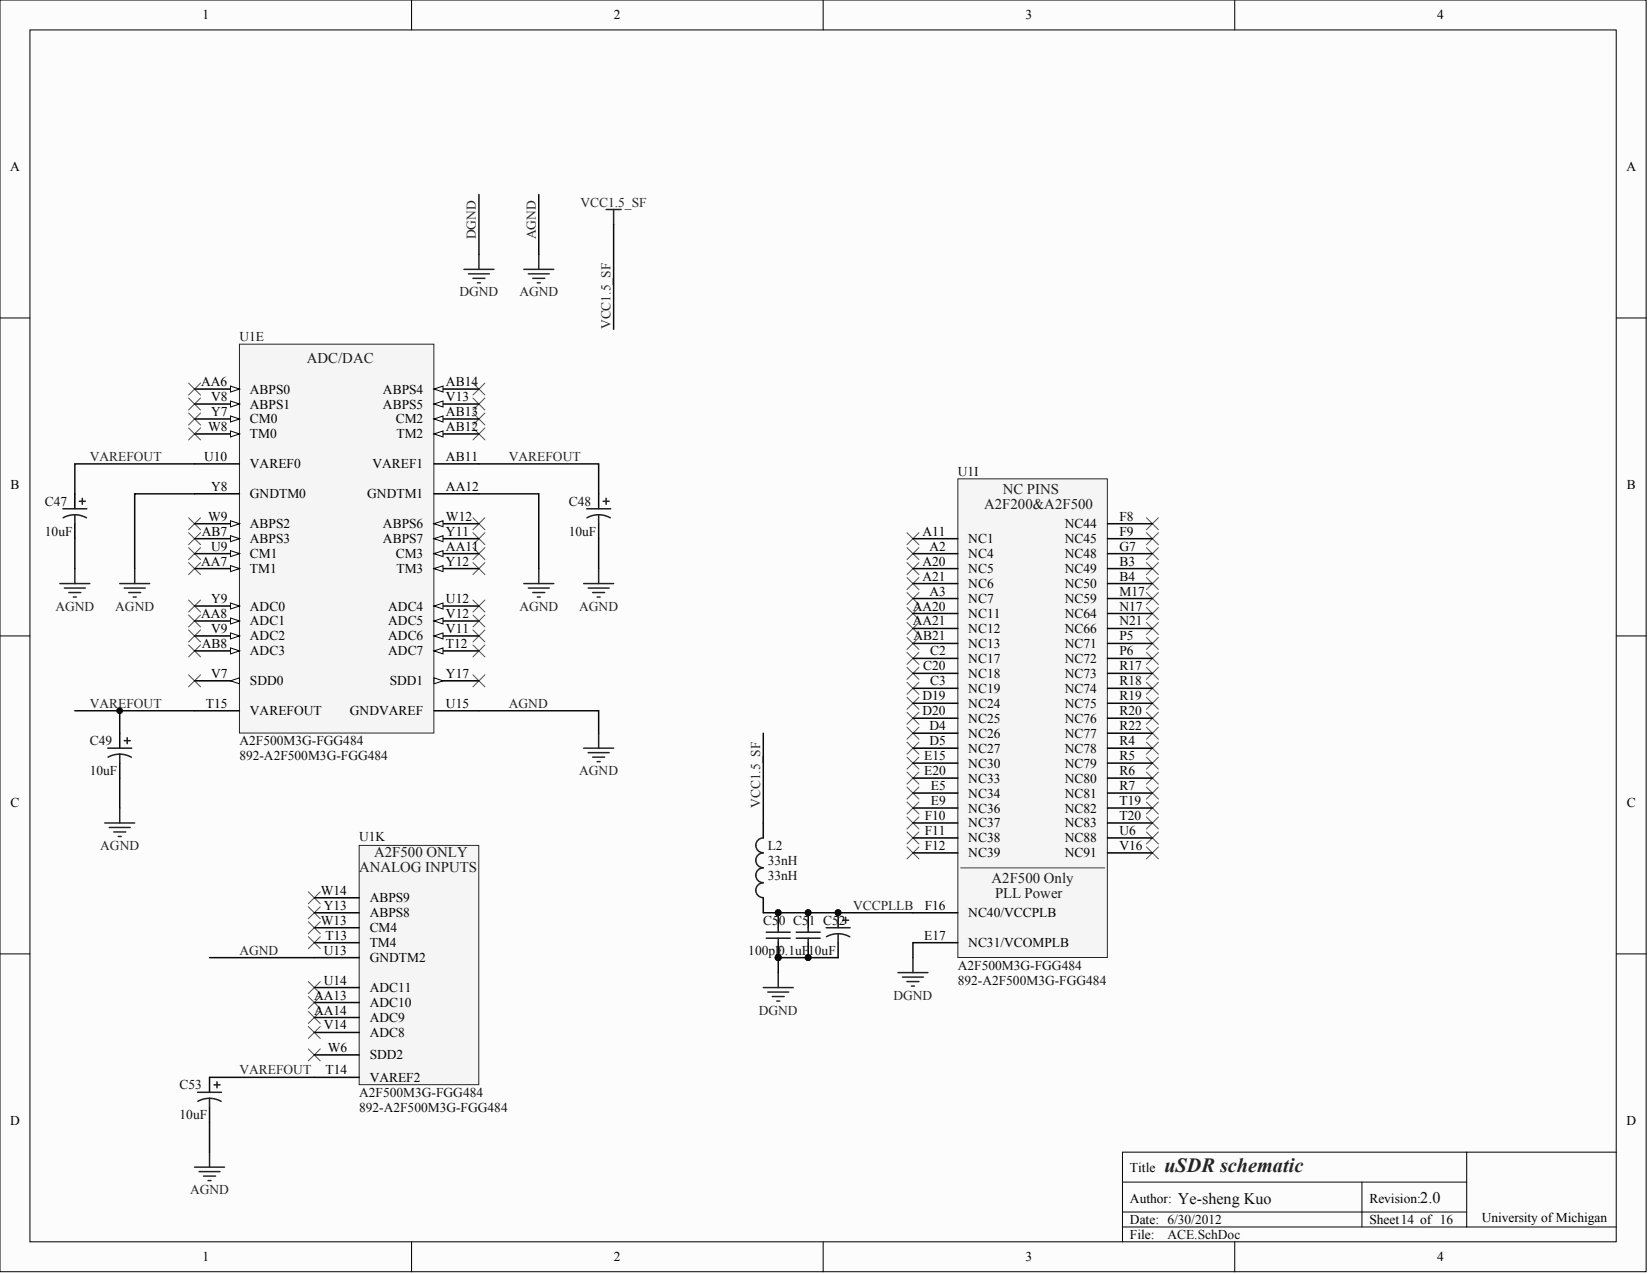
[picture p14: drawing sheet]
<svg xmlns="http://www.w3.org/2000/svg" width="466mm" height="359mm" viewBox="0 0 466 359" stroke-linecap="round" stroke-linejoin="round" font-family="sans-serif">
<defs><g id="words">
<text font-size="5.7" fill="#262626" x="328.6" y="330.6">uSDR schematic</text>
<g font-size="4.6" fill="#0e0e0e">
<text x="332.4" y="339.8">Ye-sheng Kuo</text>
<text x="400.8" y="339.3">2.0</text>
</g>
<g font-size="4.2" fill="#1c1c1c">
<text x="86.6" y="102.6">ADC/DAC</text>
<text x="277.7" y="143.7">A2F200&amp;A2F500</text>
<text x="283" y="139.5">NC PINS</text>
<text x="105.6" y="241.9">A2F500 ONLY</text>
<text x="101.4" y="246.1">ANALOG INPUTS</text>
<text x="279.8" y="249.3">A2F500 Only</text>
<text x="280.9" y="253.5">PLL Power</text>
</g>
<g font-size="3.8">
<text x="57.1" y="5.5">1</text>
<text x="173.3" y="5.5">2</text>
<text x="289.4" y="5.5">3</text>
<text x="405.6" y="5.5">4</text>
<text x="2.8" y="48.3">A</text>
<text x="459" y="48.3">A</text>
<text x="56.8" y="108.9">AA6</text>
<text x="59.6" y="113.2">V8</text>
<text x="70.5" y="111">ABPS0</text>
<text x="108.1" y="111">ABPS4</text>
<text x="125.9" y="108.9">AB14</text>
<text x="125.9" y="113.2">V13</text>
<text x="59.6" y="117.4">Y7</text>
<text x="70.5" y="115.3">ABPS1</text>
<text x="70.5" y="119.5">CM0</text>
<text x="108.1" y="115.3">ABPS5</text>
<text x="111.7" y="119.5">CM2</text>
<text x="125.9" y="117.4">AB13</text>
<text x="58.7" y="121.6">W8</text>
<text x="70.5" y="123.7">TM0</text>
<text x="111.9" y="123.7">TM2</text>
<text x="125.9" y="121.6">AB12</text>
<text x="57.6" y="130">U10</text>
<text x="125.9" y="130">AB11</text>
<text x="3" y="138">B</text>
<text x="70.5" y="132.2">VAREF0</text>
<text x="105.1" y="132.2">VAREF1</text>
<text x="459.1" y="138">B</text>
<text x="59.6" y="138.5">Y8</text>
<text x="70.5" y="140.6">GNDTM0</text>
<text x="103.7" y="140.6">GNDTM1</text>
<text x="125.9" y="138.5">AA12</text>
<text x="58.7" y="146.9">W9</text>
<text x="70.5" y="149">ABPS2</text>
<text x="108.1" y="149">ABPS6</text>
<text x="125.9" y="146.9">W12</text>
<text x="300.5" y="149">NC44</text>
<text x="315.9" y="146.9">F8</text>
<text x="57" y="151.2">AB7</text>
<text x="59.6" y="155.4">U9</text>
<text x="70.5" y="153.3">ABPS3</text>
<text x="108.1" y="153.3">ABPS7</text>
<text x="125.9" y="151.2">Y11</text>
<text x="125.9" y="155.4">AA11</text>
<text x="260.4" y="151.2">A11</text>
<text x="262.3" y="155.4">A2</text>
<text x="273.3" y="153.3">NC1</text>
<text x="300.5" y="153.3">NC45</text>
<text x="315.9" y="151.2">F9</text>
<text x="315.9" y="155.4">G7</text>
<text x="56.8" y="159.6">AA7</text>
<text x="70.5" y="157.5">CM1</text>
<text x="70.5" y="161.7">TM1</text>
<text x="111.7" y="157.5">CM3</text>
<text x="111.9" y="161.7">TM3</text>
<text x="125.9" y="159.6">Y12</text>
<text x="260.4" y="159.6">A20</text>
<text x="273.3" y="157.5">NC4</text>
<text x="273.3" y="161.7">NC5</text>
<text x="300.5" y="157.5">NC48</text>
<text x="300.5" y="161.7">NC49</text>
<text x="315.9" y="159.6">B3</text>
<text x="260.4" y="163.8">A21</text>
<text x="273.3" y="165.9">NC6</text>
<text x="300.5" y="165.9">NC50</text>
<text x="315.9" y="163.8">B4</text>
<text x="59.6" y="170.2">Y9</text>
<text x="70.5" y="172.3">ADC0</text>
<text x="109.6" y="172.3">ADC4</text>
<text x="125.9" y="170.2">U12</text>
<text x="257.6" y="172.3">AA20</text>
<text x="262.3" y="168">A3</text>
<text x="273.3" y="170.2">NC7</text>
<text x="300.5" y="170.2">NC59</text>
<text x="315.9" y="168">M17</text>
<text x="315.9" y="172.3">N17</text>
<text x="56.8" y="174.4">AA8</text>
<text x="59.6" y="178.6">V9</text>
<text x="70.5" y="176.5">ADC1</text>
<text x="109.6" y="176.5">ADC5</text>
<text x="125.9" y="174.4">V12</text>
<text x="125.9" y="178.6">V11</text>
<text x="257.6" y="176.5">AA21</text>
<text x="273.3" y="174.4">NC11</text>
<text x="273.3" y="178.6">NC12</text>
<text x="300.5" y="174.4">NC64</text>
<text x="300.5" y="178.6">NC66</text>
<text x="315.9" y="176.5">N21</text>
<text x="57" y="182.8">AB8</text>
<text x="70.5" y="180.7">ADC2</text>
<text x="70.5" y="184.9">ADC3</text>
<text x="109.6" y="180.7">ADC6</text>
<text x="109.6" y="184.9">ADC7</text>
<text x="125.9" y="182.8">T12</text>
<text x="257.8" y="180.7">AB21</text>
<text x="262.5" y="184.9">C2</text>
<text x="273.3" y="182.8">NC13</text>
<text x="300.5" y="182.8">NC71</text>
<text x="315.9" y="180.7">P5</text>
<text x="315.9" y="184.9">P6</text>
<text x="59.6" y="191.3">V7</text>
<text x="125.9" y="191.3">Y17</text>
<text x="260.6" y="189.2">C20</text>
<text x="273.3" y="187">NC17</text>
<text x="273.3" y="191.3">NC18</text>
<text x="300.5" y="187">NC72</text>
<text x="300.5" y="191.3">NC73</text>
<text x="315.9" y="189.2">R17</text>
<text x="70.5" y="193.4">SDD0</text>
<text x="110" y="193.4">SDD1</text>
<text x="260.4" y="197.6">D19</text>
<text x="262.5" y="193.4">C3</text>
<text x="273.3" y="195.5">NC19</text>
<text x="300.5" y="195.5">NC74</text>
<text x="315.9" y="193.4">R18</text>
<text x="315.9" y="197.6">R19</text>
<text x="58.1" y="199.7">T15</text>
<text x="70.5" y="201.8">VAREFOUT</text>
<text x="98.8" y="201.8">GNDVAREF</text>
<text x="125.9" y="199.7">U15</text>
<text x="260.4" y="201.8">D20</text>
<text x="273.3" y="199.7">NC24</text>
<text x="273.3" y="203.9">NC25</text>
<text x="300.5" y="199.7">NC75</text>
<text x="300.5" y="203.9">NC76</text>
<text x="315.9" y="201.8">R20</text>
<text x="262.3" y="206">D4</text>
<text x="273.3" y="208.2">NC26</text>
<text x="300.5" y="208.2">NC77</text>
<text x="315.9" y="206">R22</text>
<text x="260.8" y="214.5">E15</text>
<text x="262.3" y="210.3">D5</text>
<text x="273.3" y="212.4">NC27</text>
<text x="300.5" y="212.4">NC78</text>
<text x="315.9" y="210.3">R4</text>
<text x="315.9" y="214.5">R5</text>
<text x="260.8" y="218.7">E20</text>
<text x="273.3" y="216.6">NC30</text>
<text x="273.3" y="220.8">NC33</text>
<text x="300.5" y="216.6">NC79</text>
<text x="300.5" y="220.8">NC80</text>
<text x="315.9" y="218.7">R6</text>
<text x="3" y="227.7">C</text>
<text x="262.7" y="222.9">E5</text>
<text x="262.7" y="227.2">E9</text>
<text x="273.3" y="225">NC34</text>
<text x="300.5" y="225">NC81</text>
<text x="315.9" y="222.9">R7</text>
<text x="315.9" y="227.2">T19</text>
<text x="459.1" y="227.7">C</text>
<text x="261" y="231.4">F10</text>
<text x="273.3" y="229.3">NC36</text>
<text x="273.3" y="233.5">NC37</text>
<text x="300.5" y="229.3">NC82</text>
<text x="300.5" y="233.5">NC83</text>
<text x="315.9" y="231.4">T20</text>
<text x="261" y="235.6">F11</text>
<text x="261" y="239.8">F12</text>
<text x="273.3" y="237.7">NC38</text>
<text x="300.5" y="237.7">NC88</text>
<text x="315.9" y="235.6">U6</text>
<text x="315.9" y="239.8">V16</text>
<text x="273.3" y="241.9">NC39</text>
<text x="300.5" y="241.9">NC91</text>
<text x="90.6" y="252.5">W14</text>
<text x="91.4" y="256.7">Y13</text>
<text x="104.3" y="254.6">ABPS9</text>
<text x="261" y="256.7">F16</text>
<text x="90.6" y="260.9">W13</text>
<text x="104.3" y="258.8">ABPS8</text>
<text x="104.3" y="263">CM4</text>
<text x="273.3" y="258.8">NC40/VCCPLB</text>
<text x="91.4" y="269.4">U13</text>
<text x="91.9" y="265.2">T13</text>
<text x="104.3" y="267.3">TM4</text>
<text x="260.8" y="265.2">E17</text>
<text x="273.3" y="267.3">NC31/VCOMPLB</text>
<text x="104.3" y="271.5">GNDTM2</text>
<text x="91.4" y="277.8">U14</text>
<text x="104.3" y="279.9">ADC11</text>
<text x="88.7" y="282">AA13</text>
<text x="88.7" y="286.3">AA14</text>
<text x="104.3" y="284.1">ADC10</text>
<text x="91.4" y="290.5">V14</text>
<text x="104.3" y="288.4">ADC9</text>
<text x="104.3" y="292.6">ADC8</text>
<text x="92.5" y="296.8">W6</text>
<text x="104.3" y="298.9">SDD2</text>
<text x="91.9" y="303.1">T14</text>
<text x="104.3" y="305.3">VAREF2</text>
<text x="2.8" y="317.4">D</text>
<text x="459" y="317.4">D</text>
<text x="318.9" y="330.6">Title</text>
<text x="318.9" y="339.5">Author:</text>
<text x="386.5" y="339.5">Revision:</text>
<text x="318.9" y="345.4">Date: 6/30/2012</text>
<text x="386.5" y="345.4">Sheet14 of 16</text>
<text x="418.2" y="344.9">University ofMichigan</text>
<text x="318.9" y="349.6">File:</text>
<text x="57.1" y="355.9">1</text>
<text x="173.3" y="355.9">2</text>
<text x="289.4" y="355.9">3</text>
<text x="405.6" y="355.9">4</text>
</g>
<g font-size="3.8" fill="#262626">
<text x="163.8" y="58.3">VCC1.5_SF</text>
<text x="134.3" y="67.6" transform="rotate(-90 134.3 67.6)">DGND</text>
<text x="151.2" y="67.6" transform="rotate(-90 151.2 67.6)">AGND</text>
<text x="129.7" y="83.6">DGND</text>
<text x="146.6" y="83.6">AGND</text>
<text x="172.3" y="92.9" transform="rotate(-90 172.3 92.9)">VCC1.5_SF</text>
<text x="25.3" y="130">VAREFOUT</text>
<text x="143.6" y="130">VAREFOUT</text>
<text x="15.6" y="172.3">AGND</text>
<text x="32.5" y="172.3">AGND</text>
<text x="146.6" y="172.3">AGND</text>
<text x="163.5" y="172.3">AGND</text>
<text x="25.3" y="199.7">VAREFOUT</text>
<text x="143.6" y="199.7">AGND</text>
<text x="163.5" y="218.7">AGND</text>
<text x="214.6" y="228" transform="rotate(-90 214.6 228)">VCC1.5_SF</text>
<text x="28.3" y="239.8">AGND</text>
<text x="240.8" y="256.7">VCCPLLB</text>
<text x="67.6" y="269.4">AGND</text>
<text x="214.1" y="286.3">DGND</text>
<text x="252.2" y="282">DGND</text>
<text x="67.6" y="303.1">VAREFOUT</text>
<text x="53.6" y="336.9">AGND</text>
</g>
<g font-size="3.8" fill="#0e0e0e">
<text x="67.6" y="96.3">U1E</text>
<text x="270.3" y="134.3">U1I</text>
<text x="12.7" y="142.7">C47</text>
<text x="160.5" y="142.7">C48</text>
<text x="12.7" y="151.2">10uF</text>
<text x="160.5" y="151.2">10uF</text>
<text x="25.3" y="210.3">C49</text>
<text x="67.6" y="214.5">892-A2F500M3G-FGG484</text>
<text x="67.6" y="210.3">A2F500M3G-FGG484</text>
<text x="25.3" y="218.7">10uF</text>
<text x="101.4" y="237.3">U1K</text>
<text x="216.7" y="239.8">L2</text>
<text x="216.7" y="244">33nH</text>
<text x="216.7" y="248.3">33nH</text>
<text x="215.4" y="260.9">C50 C51 C52</text>
<text x="211.2" y="269.4">100pF0.1uF10uF</text>
<text x="270.3" y="273.6">A2F500M3G-FGG484</text>
<text x="270.3" y="277.8">892-A2F500M3G-FGG484</text>
<text x="50.7" y="307.4">C53</text>
<text x="101.4" y="309.5">A2F500M3G-FGG484</text>
<text x="50.7" y="315.8">10uF</text>
<text x="101.4" y="313.7">892-A2F500M3G-FGG484</text>
<text x="329.5" y="349.6">ACE.SchDoc</text>
</g>
</g></defs>
<g fill="#fcfcfc" stroke="#000" stroke-width=".28">
<path d="M0 0h464.6v358.8h-464.6z"/>
<path d="M8.4 8.5h447.7v341.9h-447.7z"/>
</g>
<g fill="none" stroke="#000" stroke-width=".28">
<path d="M116.2 0v8.5M232.3 0v8.5M348.5 0v8.5M0 89.7h8.4M456.2 89.7h8.4M0 179.4h8.4M456.2 179.4h8.4M0 269.2h8.4M456.2 269.2h8.4M316.8 333.5h97.1M384.4 333.5v12.7M413.9 325.1h-97.1v25.3"/>
<path d="M456.2 325.1h-42.3v21.1M116.2 350.4v8.5M232.3 350.4v8.5M316.8 346.2h139.4M316.8 342h97.1M348.5 350.4v8.5"/>
</g>
<g fill="none" stroke="#4c4c4c" stroke-width=".28">
<path d="M53.2 108.1l3.4 3.4M53.2 112.3l3.4 3.4M53.2 116.5l3.4 3.4M56.6 108.1l-3.4 3.4M56.6 112.3l-3.4 3.4M56.6 116.5l-3.4 3.4M133.5 108.1l3.4 3.4M133.5 112.3l3.4 3.4M133.5 116.5l3.4 3.4M136.9 108.1l-3.4 3.4M136.9 112.3l-3.4 3.4M136.9 116.5l-3.4 3.4"/>
<path d="M53.2 120.8l3.4 3.3M56.6 120.8l-3.4 3.3M133.5 120.8l3.4 3.3M136.9 120.8l-3.4 3.3M53.2 158.8l3.4 3.3M53.2 154.5l3.4 3.4M53.2 150.3l3.4 3.4M53.2 146.1l3.4 3.4M56.6 158.8l-3.4 3.3M56.6 154.5l-3.4 3.4M56.6 150.3l-3.4 3.4M56.6 146.1l-3.4 3.4"/>
<path d="M133.5 146.1l3.4 3.4M133.5 150.3l3.4 3.4M133.5 154.5l3.4 3.4M133.5 158.8l3.4 3.3M136.9 146.1l-3.4 3.4M136.9 150.3l-3.4 3.4M136.9 154.5l-3.4 3.4M136.9 158.8l-3.4 3.3M256 150.3l3.3 3.4M256 154.5l3.3 3.4M256 158.8l3.3 3.3M259.3 150.3l-3.3 3.4"/>
<path d="M259.3 154.5l-3.3 3.4M259.3 158.8l-3.3 3.3M323.5 158.8l3.4 3.3M323.5 154.5l3.4 3.4M323.5 150.3l3.4 3.4M323.5 146.1l3.4 3.4M326.9 150.3l-3.4 3.4M326.9 158.8l-3.4 3.3M326.9 154.5l-3.4 3.4M326.9 146.1l-3.4 3.4M53.2 177.8l3.4 3.3M53.2 173.5l3.4 3.4"/>
<path d="M53.2 169.3l3.4 3.4M56.6 177.8l-3.4 3.3M56.6 173.5l-3.4 3.4M56.6 169.3l-3.4 3.4M133.5 169.3l3.4 3.4M133.5 173.5l3.4 3.4M133.5 177.8l3.4 3.3M136.9 169.3l-3.4 3.4M136.9 173.5l-3.4 3.4M136.9 177.8l-3.4 3.3M256 163l3.3 3.4M256 167.2l3.3 3.4"/>
<path d="M256 171.4l3.3 3.4M256 175.6l3.3 3.4M256 179.9l3.3 3.3M259.3 163l-3.3 3.4M259.3 167.2l-3.3 3.4M259.3 171.4l-3.3 3.4M259.3 175.6l-3.3 3.4M259.3 179.9l-3.3 3.3M323.5 179.9l3.4 3.3M323.5 175.6l3.4 3.4M323.5 171.4l3.4 3.4M323.5 167.2l3.4 3.4"/>
<path d="M323.5 163l3.4 3.4M326.9 163l-3.4 3.4M326.9 167.2l-3.4 3.4M326.9 179.9l-3.4 3.3M326.9 175.6l-3.4 3.4M326.9 171.4l-3.4 3.4M53.2 190.4l3.4 3.4M53.2 182l3.4 3.4M56.6 190.4l-3.4 3.4M56.6 182l-3.4 3.4M133.5 182l3.4 3.4M133.5 190.4l3.4 3.4"/>
<path d="M136.9 182l-3.4 3.4M136.9 190.4l-3.4 3.4M256 184.1l3.3 3.4M256 188.3l3.3 3.4M256 192.5l3.3 3.4M256 196.8l3.3 3.3M259.3 184.1l-3.3 3.4M259.3 188.3l-3.3 3.4M259.3 192.5l-3.3 3.4M259.3 196.8l-3.3 3.3M323.5 196.8l3.4 3.3M323.5 192.5l3.4 3.4"/>
<path d="M323.5 188.3l3.4 3.4M323.5 184.1l3.4 3.4M326.9 196.8l-3.4 3.3M326.9 192.5l-3.4 3.4M326.9 188.3l-3.4 3.4M326.9 184.1l-3.4 3.4M256 201l3.3 3.4M256 205.2l3.3 3.4M256 209.4l3.3 3.4M256 213.6l3.3 3.4M256 217.9l3.3 3.3M259.3 201l-3.3 3.4"/>
<path d="M259.3 205.2l-3.3 3.4M259.3 209.4l-3.3 3.4M259.3 213.6l-3.3 3.4M259.3 217.9l-3.3 3.3M323.5 217.9l3.4 3.3M323.5 213.6l3.4 3.4M323.5 209.4l3.4 3.4M323.5 205.2l3.4 3.4M323.5 201l3.4 3.4M326.9 217.9l-3.4 3.3M326.9 213.6l-3.4 3.4M326.9 209.4l-3.4 3.4"/>
<path d="M326.9 205.2l-3.4 3.4M326.9 201l-3.4 3.4M256 222.1l3.3 3.4M256 226.3l3.3 3.4M256 230.5l3.3 3.4M256 234.8l3.3 3.3M256 239l3.3 3.4M259.3 222.1l-3.3 3.4M259.3 226.3l-3.3 3.4M259.3 230.5l-3.3 3.4M259.3 234.8l-3.3 3.3M259.3 239l-3.3 3.4"/>
<path d="M323.5 239l3.4 3.4M323.5 234.8l3.4 3.3M323.5 230.5l3.4 3.4M323.5 226.3l3.4 3.4M323.5 222.1l3.4 3.4M326.9 239l-3.4 3.4M326.9 234.8l-3.4 3.3M326.9 230.5l-3.4 3.4M326.9 226.3l-3.4 3.4M326.9 222.1l-3.4 3.4M87 251.6l3.4 3.4M87 255.9l3.4 3.3"/>
<path d="M90.4 251.6l-3.4 3.4M90.4 255.9l-3.4 3.3M87 260.1l3.4 3.4M87 264.3l3.4 3.4M87 277l3.4 3.3M90.4 260.1l-3.4 3.4M90.4 264.3l-3.4 3.4M90.4 277l-3.4 3.3M87 281.2l3.4 3.4M87 285.4l3.4 3.4M87 289.6l3.4 3.4M87 296l3.4 3.3"/>
<path d="M90.4 281.2l-3.4 3.4M90.4 285.4l-3.4 3.4M90.4 289.6l-3.4 3.4M90.4 296l-3.4 3.3"/>
</g>
<g fill="none" stroke="#262626" stroke-width=".42">
<path d="M171.1 59.1h4.2M173.2 59.1v4.2M130.9 76h8.5M132.2 77.3h5.9M133.5 78.5h3.4M134.7 79.8h.9M135.2 71.8v4.2M147.8 76h8.5M149.1 77.3h5.9M150.4 78.5h3.3M151.6 79.8h.9M152.1 71.8v4.2"/>
<path d="M16.9 164.7h8.4M18.2 165.9h5.9M19.4 167.2h3.4M20.7 168.5h.8M21.1 160.4v4.3M33.8 164.7h8.4M35.1 165.9h5.9M36.3 167.2h3.4M37.6 168.5h.8M38 160.4v4.3M147.8 164.7h8.5M149.1 165.9h5.9"/>
<path d="M150.4 167.2h3.3M151.6 168.5h.9M152.1 160.4v4.3M164.7 164.7h8.5M166 165.9h5.9M167.3 167.2h3.3M168.5 168.5h.9M169 160.4v4.3M164.7 211.1h8.5M166 212.4h5.9M167.3 213.6h3.3M168.5 214.9h.9"/>
<path d="M169 206.9v4.2M29.6 232.2h8.4M30.8 233.5h5.9M32.1 234.8h3.4M33.4 236h.8M33.8 228v4.2M215.4 278.7h8.5M216.7 279.9h5.9M219.6 274.4v4.3M253.4 274.4h8.5M254.7 275.7h5.9M256 277h3.3"/>
<path d="M257.2 278.2h.9M257.7 270.2v4.2M218 281.2h3.3M219.2 282.5h.9M54.9 329.3h8.5M56.2 330.6h5.9M57.4 331.9h3.4M58.7 333.1h.9M59.1 325.1v4.2"/>
</g>
<g fill="none" stroke="#0e0e0e" stroke-width=".42">
<path d="M135.2 54.9v16.9M152.1 54.9v16.9M173.2 63.3v29.6M54.9 139.3h-16.9v21.1M54.9 130.9h-33.8v8.4M135.2 139.3h16.9v21.1M135.2 130.9h33.8v8.4M21.1 152v8.4M169 152v8.4M21.1 200.6h33.8M33.8 200.6v6.3M33.8 219.6v8.4"/>
<path d="M135.2 200.6h33.8v6.3M215.4 206.9v25.3M215.4 257.6h42.3M59.1 270.2h29.6M236.5 270.2h-16.9v4.2M257.7 266v4.2M59.1 304h29.6M59.1 316.7v8.4"/>
</g>
<g fill="none" stroke="#000" stroke-width=".42">
<path d="M21.1 139.3v4.3M169 139.3v4.3M21.1 147.8v4.2M169 147.8v4.2M33.8 206.9v4.2M33.8 215.3v4.3M215.4 232.2v4.2M215.4 253.3v4.3M219.6 257.6v4.2M228.1 257.6v4.2M236.5 257.6v4.2M219.6 266v4.2"/>
<path d="M228.1 266v4.2M236.5 266v4.2M59.1 304v4.2M59.1 312.4v4.3"/>
</g>
<g fill="none" stroke="#1c1c1c" stroke-width=".42">
<path d="M17.7 143.6h6.8M21.1 145.2l1.7 .3 1.6 .6M21.1 145.2l-1.7 .3-1.6 .6M21.1 145.2v2.6M22.4 141.4h1.7M23.2 140.6v1.7M165.6 143.6h6.7M169 145.2l1.7 .3 1.5 .6M169 145.2l-1.7 .3-1.6 .6M169 145.2v2.6M170.2 141.4h1.7M171.1 140.6v1.7"/>
<path d="M30.4 211.1h6.8M33.8 212.8l1.7 .2 1.6 .7M33.8 212.8l-1.7 .2-1.6 .6M33.8 212.8v2.5M35.1 209h1.6M35.9 208.2v1.6M215.4 236.4a2.09 2.09 0 0 0-2.1 2.1 2.09 2.09 0 0 0 2.1 2.1M215.4 249.1a2.09 2.09 0 0 0-2.1 2.1 2.09 2.09 0 0 0 2.1 2.1M215.4 244.9a2.09 2.09 0 0 0-2.1 2.1 2.09 2.09 0 0 0 2.1 2.1M215.4 240.7a2.09 2.09 0 0 0-2.1 2.1 2.09 2.09 0 0 0 2.1 2M237.8 259.7h1.7M238.6 258.8v1.7"/>
<path d="M216.3 263h6.7M216.3 264.7h6.7M219.6 261.8v1.2M219.6 264.7v1.3M224.7 263h6.8M224.7 264.7h6.8M228.1 261.8v1.2M228.1 264.7v1.3M233.2 261.8h6.7M236.5 263.5l1.7 .2 1.6 .6M236.5 263.5l-1.7 .2-1.6 .6M236.5 263.5v2.5"/>
<path d="M55.8 308.2h6.7M59.1 309.9l1.7 .2 1.6 .7M59.1 309.9l-1.7 .2-1.6 .7M59.1 309.9v2.5M60.4 306.1h1.7M61.2 305.3v1.6"/>
</g>
<g fill="#0e0e0e" stroke="#0e0e0e" stroke-width=".28">
<circle cx="219.6" cy="270.2" r=".82"/>
<circle cx="219.6" cy="257.5" r=".82"/>
<circle cx="228.1" cy="270.2" r=".82"/>
<circle cx="228.1" cy="257.5" r=".82"/>
<circle cx="236.5" cy="257.5" r=".82"/>
<circle cx="33.8" cy="200.5" r=".82"/>
</g>
<path d="M67.6 97.1h54.8v109.7h-54.8z" fill="#f5f5f5" stroke="#262626" stroke-width=".28"/>
<path d="M54.9 109.8h12.7" fill="none" stroke="#000" stroke-width=".42"/>
<path d="M65 108.9l2.6 .9-2.6 .8z" fill="#fcfcfc" stroke="#000" stroke-width=".28"/>
<path d="M54.9 114h12.7" fill="none" stroke="#000" stroke-width=".42"/>
<path d="M65 113.2l2.6 .8-2.6 .8z" fill="#fcfcfc" stroke="#000" stroke-width=".28"/>
<path d="M54.9 118.2h12.7" fill="none" stroke="#000" stroke-width=".42"/>
<path d="M65 117.4l2.6 .8-2.6 .9z" fill="#fcfcfc" stroke="#000" stroke-width=".28"/>
<path d="M54.9 122.4h12.7" fill="none" stroke="#000" stroke-width=".42"/>
<path d="M65 121.6l2.6 .8-2.6 .9z" fill="#fcfcfc" stroke="#000" stroke-width=".28"/>
<path d="M54.9 130.9h12.7M54.9 139.3h12.7M54.9 147.8h12.7" fill="none" stroke="#000" stroke-width=".42"/>
<path d="M65 146.9l2.6 .9-2.6 .8z" fill="#fcfcfc" stroke="#000" stroke-width=".28"/>
<path d="M54.9 152h12.7" fill="none" stroke="#000" stroke-width=".42"/>
<path d="M65 151.2l2.6 .8-2.6 .8z" fill="#fcfcfc" stroke="#000" stroke-width=".28"/>
<path d="M54.9 156.2h12.7" fill="none" stroke="#000" stroke-width=".42"/>
<path d="M65 155.4l2.6 .8-2.6 .9z" fill="#fcfcfc" stroke="#000" stroke-width=".28"/>
<path d="M54.9 160.4h12.7" fill="none" stroke="#000" stroke-width=".42"/>
<path d="M65 159.6l2.6 .8-2.6 .9z" fill="#fcfcfc" stroke="#000" stroke-width=".28"/>
<path d="M54.9 171h12.7" fill="none" stroke="#000" stroke-width=".42"/>
<path d="M65 170.2l2.6 .8-2.6 .8z" fill="#fcfcfc" stroke="#000" stroke-width=".28"/>
<path d="M54.9 175.2h12.7" fill="none" stroke="#000" stroke-width=".42"/>
<path d="M65 174.4l2.6 .8-2.6 .9z" fill="#fcfcfc" stroke="#000" stroke-width=".28"/>
<path d="M54.9 179.4h12.7" fill="none" stroke="#000" stroke-width=".42"/>
<path d="M65 178.6l2.6 .8-2.6 .9z" fill="#fcfcfc" stroke="#000" stroke-width=".28"/>
<path d="M54.9 183.7h12.7" fill="none" stroke="#000" stroke-width=".42"/>
<path d="M65 182.8l2.6 .9-2.6 .8z" fill="#fcfcfc" stroke="#000" stroke-width=".28"/>
<path d="M54.9 192.1h12.7" fill="none" stroke="#000" stroke-width=".42"/>
<path d="M65 192.1l2.6-.8v1.7z" fill="#fcfcfc" stroke="#000" stroke-width=".28"/>
<path d="M122.5 109.8h12.7M54.9 200.6h12.7" fill="none" stroke="#000" stroke-width=".42"/>
<path d="M122.5 109.8l2.5-.9v1.7z" fill="#fcfcfc" stroke="#000" stroke-width=".28"/>
<path d="M122.5 114h12.7" fill="none" stroke="#000" stroke-width=".42"/>
<path d="M122.5 114l2.5-.8v1.6z" fill="#fcfcfc" stroke="#000" stroke-width=".28"/>
<path d="M122.5 118.2h12.7" fill="none" stroke="#000" stroke-width=".42"/>
<path d="M122.5 118.2l2.5-.8v1.7z" fill="#fcfcfc" stroke="#000" stroke-width=".28"/>
<path d="M122.5 122.4h12.7" fill="none" stroke="#000" stroke-width=".42"/>
<path d="M122.5 122.4l2.5-.8v1.7z" fill="#fcfcfc" stroke="#000" stroke-width=".28"/>
<path d="M122.5 130.9h12.7M122.5 139.3h12.7M122.5 147.8h12.7" fill="none" stroke="#000" stroke-width=".42"/>
<path d="M122.5 147.8l2.5-.9v1.7z" fill="#fcfcfc" stroke="#000" stroke-width=".28"/>
<path d="M122.5 152h12.7" fill="none" stroke="#000" stroke-width=".42"/>
<path d="M122.5 152l2.5-.8v1.6z" fill="#fcfcfc" stroke="#000" stroke-width=".28"/>
<path d="M122.5 156.2h12.7" fill="none" stroke="#000" stroke-width=".42"/>
<path d="M122.5 156.2l2.5-.8v1.7z" fill="#fcfcfc" stroke="#000" stroke-width=".28"/>
<path d="M122.5 160.4h12.7" fill="none" stroke="#000" stroke-width=".42"/>
<path d="M122.5 160.4l2.5-.8v1.7z" fill="#fcfcfc" stroke="#000" stroke-width=".28"/>
<path d="M122.5 171h12.7" fill="none" stroke="#000" stroke-width=".42"/>
<path d="M122.5 171l2.5-.8v1.6z" fill="#fcfcfc" stroke="#000" stroke-width=".28"/>
<path d="M122.5 175.2h12.7" fill="none" stroke="#000" stroke-width=".42"/>
<path d="M122.5 175.2l2.5-.8v1.7z" fill="#fcfcfc" stroke="#000" stroke-width=".28"/>
<path d="M122.5 179.4h12.7" fill="none" stroke="#000" stroke-width=".42"/>
<path d="M122.5 179.4l2.5-.8v1.7z" fill="#fcfcfc" stroke="#000" stroke-width=".28"/>
<path d="M122.5 183.7h12.7" fill="none" stroke="#000" stroke-width=".42"/>
<path d="M122.5 183.7l2.5-.9v1.7z" fill="#fcfcfc" stroke="#000" stroke-width=".28"/>
<path d="M122.5 192.1h12.7" fill="none" stroke="#000" stroke-width=".42"/>
<path d="M122.5 191.3l2.5 .8-2.5 .9z" fill="#fcfcfc" stroke="#000" stroke-width=".28"/>
<path d="M122.5 200.6h12.7" fill="none" stroke="#000" stroke-width=".42"/>
<path d="M101.4 238.6h33.7v67.5h-33.7z" fill="#f5f5f5" stroke="#262626" stroke-width=".28"/>
<path d="M88.7 253.3h12.7M88.7 257.6h12.7M88.7 261.8h12.7M88.7 266h12.7M88.7 270.2h12.7M88.7 278.7h12.7M88.7 282.9h12.7M88.7 287.1h12.7M88.7 291.3h12.7M88.7 297.7h12.7M88.7 304h12.7" fill="none" stroke="#000" stroke-width=".42"/>
<path d="M270.3 135.1h42.2v135.1h-42.2z" fill="#f5f5f5" stroke="#262626" stroke-width=".28"/>
<g fill="none" stroke="#000" stroke-width=".42">
<path d="M257.7 152h12.6M257.7 156.2h12.6M312.6 152h12.6M312.6 156.2h12.6M312.6 147.8h12.6M257.7 160.4h12.6M257.7 164.7h12.6M257.7 168.9h12.6M257.7 173.1h12.6M257.7 177.3h12.6M312.6 160.4h12.6M312.6 164.7h12.6"/>
<path d="M312.6 168.9h12.6M312.6 173.1h12.6M312.6 177.3h12.6M257.7 181.6h12.6M257.7 185.8h12.6M257.7 190h12.6M257.7 194.2h12.6M257.7 198.4h12.6M312.6 181.6h12.6M312.6 185.8h12.6M312.6 190h12.6M312.6 194.2h12.6"/>
<path d="M312.6 198.4h12.6M257.7 202.7h12.6M257.7 206.9h12.6M257.7 211.1h12.6M257.7 215.3h12.6M257.7 219.6h12.6M312.6 202.7h12.6M312.6 206.9h12.6M312.6 211.1h12.6M312.6 215.3h12.6M312.6 219.6h12.6M257.7 223.8h12.6"/>
<path d="M257.7 228h12.6M257.7 232.2h12.6M257.7 236.4h12.6M312.6 223.8h12.6M312.6 228h12.6M312.6 232.2h12.6M312.6 236.4h12.6M257.7 240.7h12.6M257.7 257.6h12.6M312.6 240.7h12.6M257.7 266h12.6"/>
</g>
<path d="M271.2 244.9h40.5" fill="none" stroke="#7a7a7a" stroke-width=".42"/>
<use href="#words"/>
</svg>
